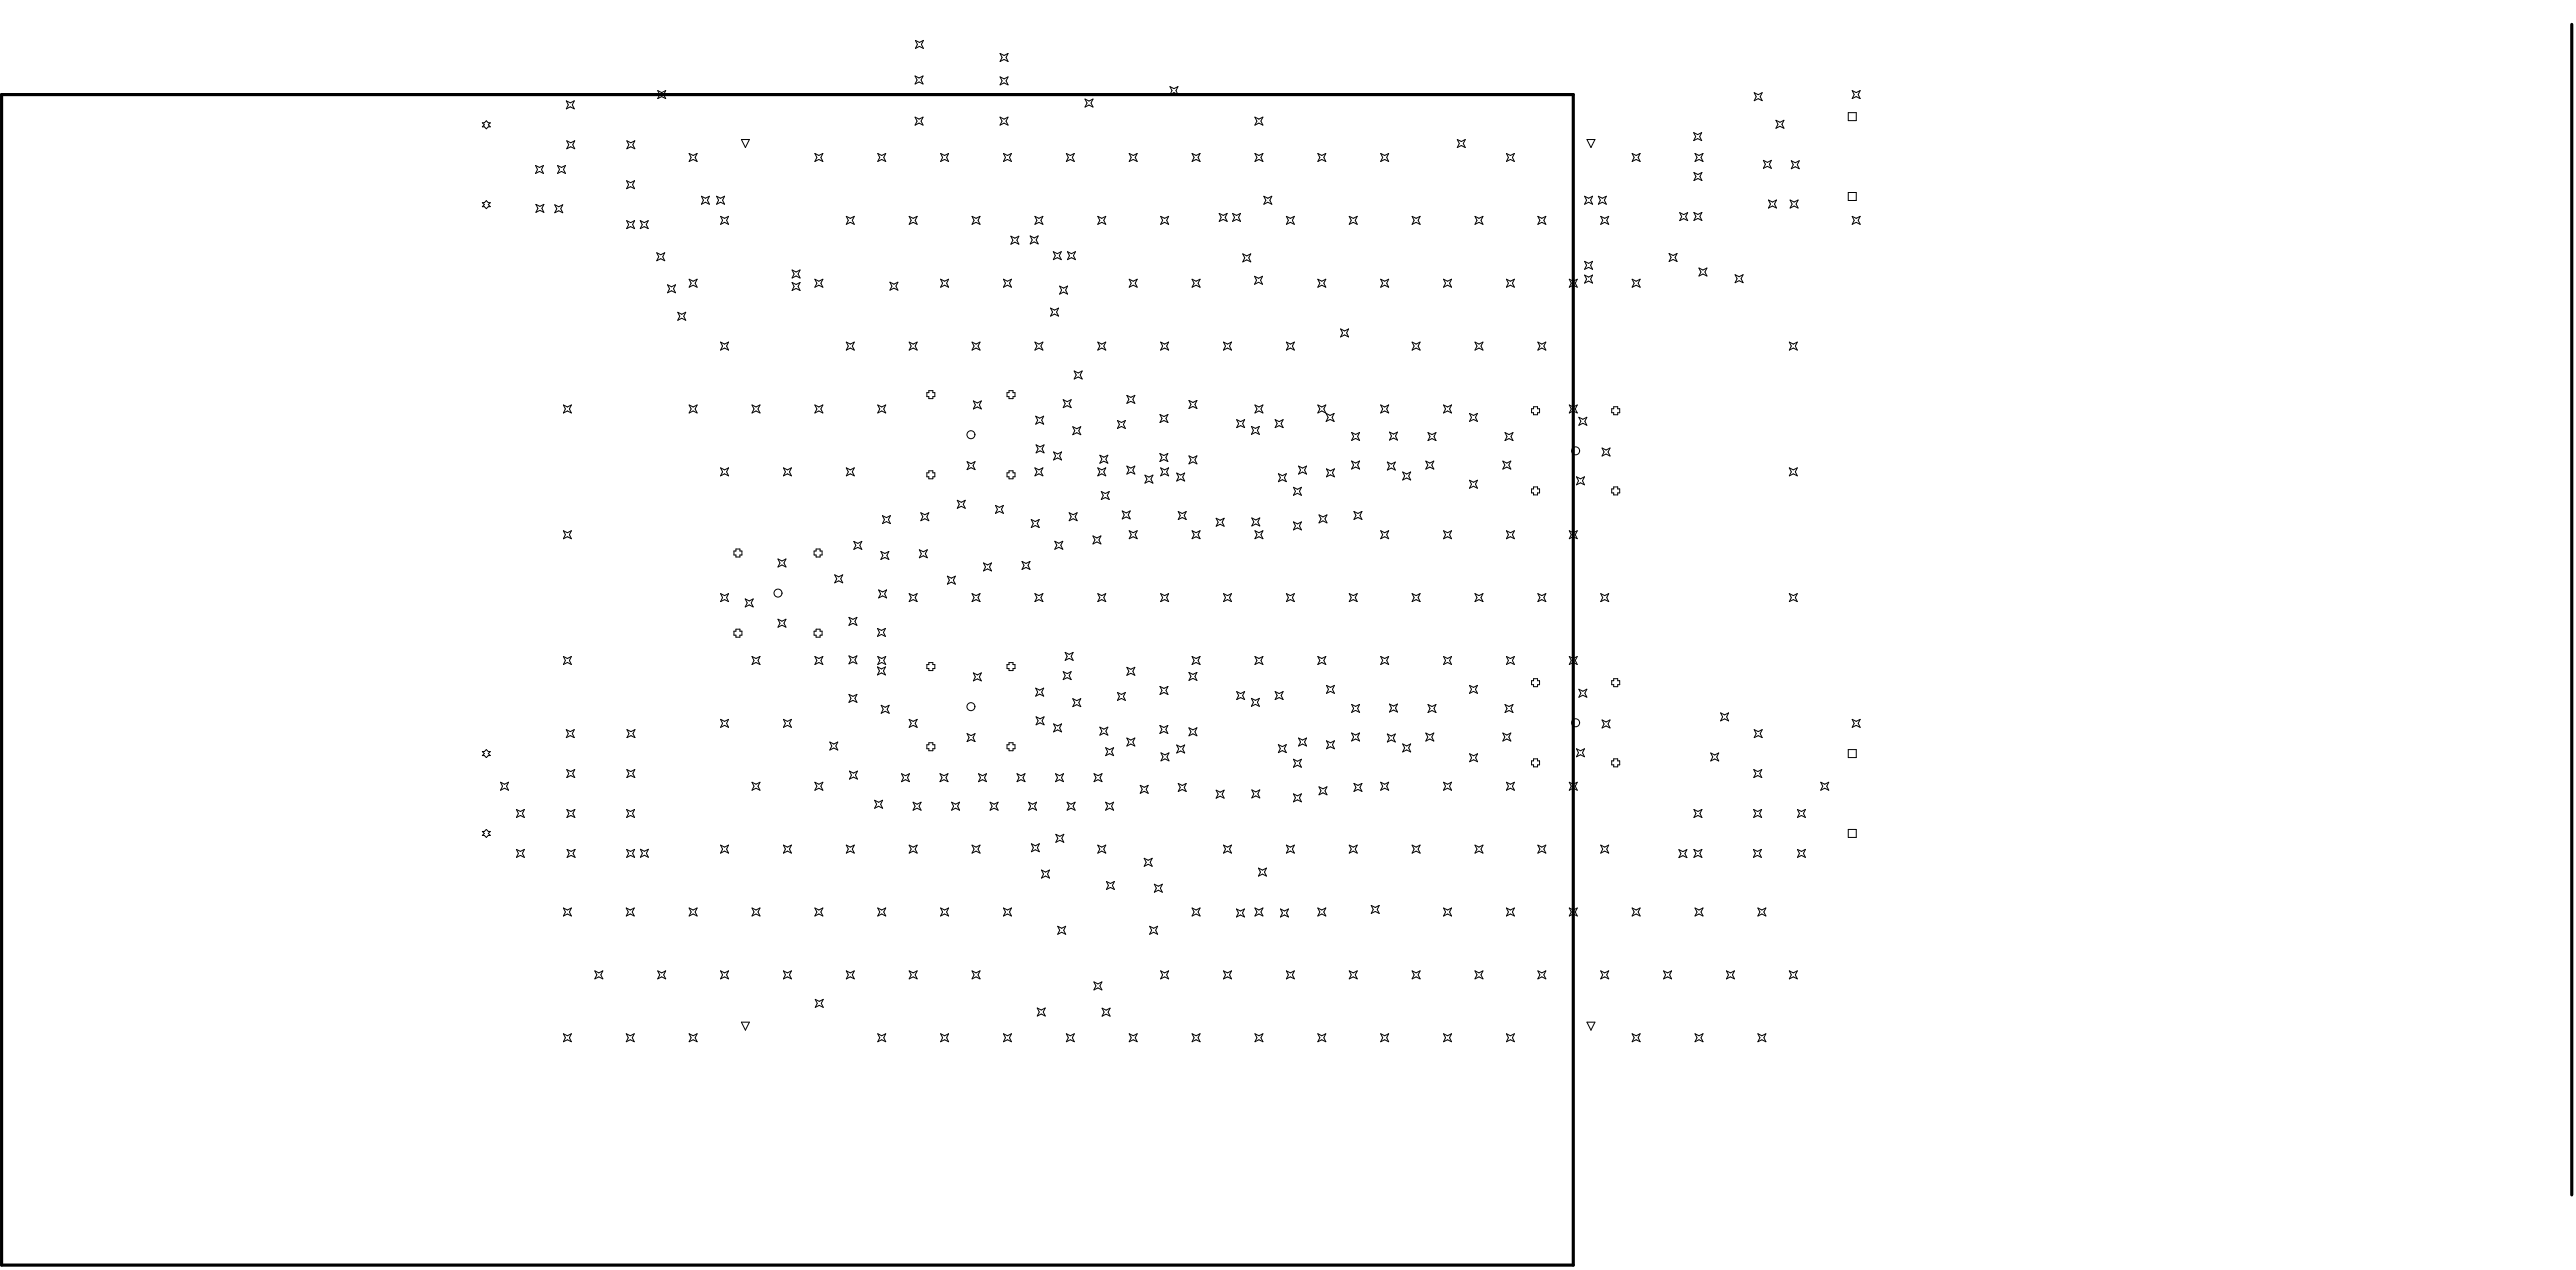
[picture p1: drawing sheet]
<svg xmlns="http://www.w3.org/2000/svg" width="545mm" height="269mm" viewBox="0 0 545 269" stroke-linecap="round" stroke-linejoin="round" font-family="sans-serif">
<g fill="none" stroke="#000" stroke-width=".21">
<path d="M139.3 19.2l.8 .4 .8-.4-.4 .8 .4 .9-.8-.5-.8 .5 .4-.9zM193.7 16.1l.9 .4 .8-.4-.4 .8 .4 .9-.8-.4-.9 .4 .5-.9zM193.8 8.6l.9 .4 .8-.4-.4 .8 .4 .8-.8-.4-.9 .4 .4-.8zM211.7 16.3l.9 .4 .8-.4-.4 .8 .4 .9-.8-.5-.9 .5 .5-.9zM211.7 11.3l.9 .4 .8-.4-.4 .9 .4 .8-.8-.4-.9 .4 .5-.8zM247.7 18.3l.9 .5 .8-.5-.4 .9 .4 .8-.8-.4-.9 .4 .4-.8zM371.4 19.6l.9 .4 .8-.4-.4 .9 .4 .8-.8-.4-.9 .4 .4-.8zM392.1 19.2l.9 .4 .8-.4-.4 .8 .4 .9-.8-.5-.9 .5 .5-.9zM102.1 26h.4l.5-.4 .4 .4h.4l-.4 .4 .4 .4h-.4l-.4 .5-.5-.5h-.4l.4-.4zM113.4 35l.8 .4 .9-.4-.5 .9 .5 .8-.9-.4-.8 .4 .4-.8zM118 35l.9 .4 .8-.4-.4 .9 .4 .8-.8-.4-.9 .4 .5-.8zM119.9 21.3l.8 .5 .9-.5-.4 .9 .4 .8-.9-.4-.8 .4 .4-.8z"/>
<path d="M120 29.8l.8 .4 .9-.4-.4 .8 .4 .9-.9-.4-.8 .4 .4-.9zM132.7 38.3l.8 .4 .9-.4-.5 .8 .5 .8-.9-.4-.8 .4 .4-.8zM132.7 29.8l.9 .4 .8-.4-.4 .8 .4 .9-.8-.4-.9 .4 .4-.9zM145.9 32.5l.9 .4 .8-.4-.4 .8 .4 .9-.8-.4-.9 .4 .4-.9zM157 29.5h1.7l-.9 1.7zM172.5 32.5l.9 .4 .8-.4-.4 .8 .4 .9-.8-.4-.9 .4 .4-.9zM185.8 32.5l.9 .4 .8-.4-.4 .8 .4 .9-.8-.4-.9 .4 .5-.9zM193.7 24.8l.9 .4 .8-.4-.4 .8 .4 .9-.8-.4-.9 .4 .5-.9zM199.1 32.5l.9 .4 .8-.4-.4 .8 .4 .9-.8-.4-.9 .4 .5-.9zM211.7 24.8l.9 .4 .8-.4-.4 .8 .4 .9-.8-.4-.9 .4 .5-.9zM212.5 32.5l.8 .4 .8-.4-.4 .8 .4 .9-.8-.4-.8 .4 .4-.9zM225.8 32.5l.8 .4 .9-.4-.5 .8 .5 .9-.9-.4-.8 .4 .4-.9z"/>
<path d="M229.7 21l.9 .4 .8-.4-.4 .8 .4 .9-.8-.5-.9 .5 .4-.9zM239.1 32.5l.8 .4 .9-.4-.5 .8 .5 .9-.9-.4-.8 .4 .4-.9zM252.4 32.5l.8 .4 .9-.4-.4 .8 .4 .9-.9-.4-.8 .4 .4-.9zM265.7 24.8l.8 .4 .9-.4-.4 .8 .4 .9-.9-.4-.8 .4 .4-.9zM265.7 32.5l.8 .4 .9-.4-.4 .8 .4 .9-.9-.4-.8 .4 .4-.9zM279 32.5l.9 .4 .8-.4-.4 .8 .4 .9-.8-.4-.9 .4 .4-.9zM292.3 32.5l.9 .4 .8-.4-.4 .8 .4 .9-.8-.4-.9 .4 .4-.9zM308.5 29.5l.9 .5 .8-.5-.4 .9 .4 .8-.8-.4-.9 .4 .5-.8zM318.9 32.5l.9 .4 .8-.4-.4 .8 .4 .9-.8-.4-.9 .4 .5-.9zM336 29.5h1.7l-.9 1.7zM345.6 32.5l.8 .4 .9-.4-.5 .8 .5 .9-.9-.4-.8 .4 .4-.9zM358.6 28.1l.8 .4 .9-.4-.4 .8 .4 .9-.9-.5-.8 .5 .4-.9z"/>
<path d="M358.6 36.5l.9 .4 .8-.4-.4 .9 .4 .8-.8-.4-.9 .4 .5-.8zM358.9 32.5l.8 .4 .9-.4-.5 .8 .5 .9-.9-.4-.8 .4 .4-.9zM373.3 33.9l.9 .5 .8-.5-.4 .9 .4 .8-.8-.4-.9 .4 .5-.8zM376 25.5l.9 .4 .8-.4-.4 .8 .4 .8-.8-.4-.9 .4 .4-.8zM379.3 34l.8 .4 .8-.4-.4 .9 .4 .8-.8-.4-.8 .4 .4-.8zM391.3 23.8h1.7v1.7h-1.7zM102.1 42.9h.4l.5-.4 .4 .4h.4l-.4 .4 .4 .4h-.4l-.4 .5-.5-.5h-.4l.4-.4zM113.5 43.3l.8 .4 .9-.4-.5 .8 .5 .8-.9-.4-.8 .4 .4-.8zM117.5 43.3l.8 .5 .8-.5-.4 .9 .4 .8-.8-.4-.8 .4 .4-.8zM132.7 46.7l.8 .4 .9-.4-.5 .8 .5 .9-.9-.4-.8 .4 .4-.9zM135.6 46.7l.8 .4 .8-.4-.4 .8 .4 .9-.8-.4-.8 .4 .4-.9zM139 53.5l.9 .4 .8-.4-.4 .8 .4 .9-.8-.4-.9 .4 .5-.9z"/>
<path d="M145.9 59.1l.9 .4 .8-.4-.4 .8 .4 .9-.8-.4-.9 .4 .4-.9zM148.5 41.5l.9 .5 .8-.5-.4 .9 .4 .8-.8-.4-.9 .4 .4-.8zM151.7 41.5l.9 .5 .8-.5-.4 .9 .4 .8-.8-.4-.9 .4 .4-.8zM152.6 45.8l.8 .4 .9-.4-.5 .8 .5 .9-.9-.4-.8 .4 .4-.9zM167.7 59.8l.8 .4 .9-.4-.4 .8 .4 .9-.9-.4-.8 .4 .4-.9zM167.7 57.2l.8 .4 .9-.4-.4 .8 .4 .8-.9-.4-.8 .4 .4-.8zM172.5 59.1l.9 .4 .8-.4-.4 .8 .4 .9-.8-.4-.9 .4 .4-.9zM179.2 45.8l.8 .4 .9-.4-.5 .8 .5 .9-.9-.4-.8 .4 .4-.9zM188.4 59.7l.9 .5 .8-.5-.4 .9 .4 .8-.8-.4-.9 .4 .4-.8zM192.5 45.8l.8 .4 .9-.4-.4 .8 .4 .9-.9-.4-.8 .4 .4-.9zM199.1 59.1l.9 .4 .8-.4-.4 .8 .4 .9-.8-.4-.9 .4 .5-.9zM205.8 45.8l.8 .4 .9-.4-.4 .8 .4 .9-.9-.4-.8 .4 .4-.9z"/>
<path d="M212.5 59.1l.8 .4 .8-.4-.4 .8 .4 .9-.8-.4-.8 .4 .4-.9zM214 50l.9 .4 .8-.4-.4 .8 .4 .9-.8-.4-.9 .4 .4-.9zM218.1 49.9l.9 .5 .8-.5-.4 .9 .4 .8-.8-.4-.9 .4 .4-.8zM219.1 45.8l.9 .4 .8-.4-.4 .8 .4 .9-.8-.4-.9 .4 .4-.9zM223 53.3l.9 .4 .8-.4-.4 .8 .4 .9-.8-.5-.9 .5 .4-.9zM226 53.3l.9 .4 .8-.4-.4 .8 .4 .9-.8-.5-.9 .5 .4-.9zM232.4 45.8l.9 .4 .8-.4-.4 .8 .4 .9-.8-.4-.9 .4 .4-.9zM239.1 59.1l.8 .4 .9-.4-.5 .8 .5 .9-.9-.4-.8 .4 .4-.9zM245.7 45.8l.9 .4 .8-.4-.4 .8 .4 .9-.8-.4-.9 .4 .5-.9zM252.4 59.1l.8 .4 .9-.4-.4 .8 .4 .9-.9-.4-.8 .4 .4-.9zM258.1 45.2l.9 .4 .8-.4-.4 .8 .4 .9-.8-.5-.9 .5 .5-.9zM261 45.2l.8 .4 .8-.4-.4 .8 .4 .9-.8-.5-.8 .5 .4-.9z"/>
<path d="M263.1 53.7l.9 .5 .8-.5-.4 .9 .4 .8-.8-.4-.9 .4 .4-.8zM265.6 58.5l.9 .4 .8-.4-.4 .8 .4 .9-.8-.5-.9 .5 .4-.9zM267.6 41.5l.8 .5 .9-.5-.5 .9 .5 .8-.9-.4-.8 .4 .4-.8zM272.4 45.8l.8 .4 .8-.4-.4 .8 .4 .9-.8-.4-.8 .4 .4-.9zM279 59.1l.9 .4 .8-.4-.4 .8 .4 .9-.8-.4-.9 .4 .4-.9zM285.7 45.8l.8 .4 .9-.4-.5 .8 .5 .9-.9-.4-.8 .4 .4-.9zM292.3 59.1l.9 .4 .8-.4-.4 .8 .4 .9-.8-.4-.9 .4 .4-.9zM299 45.8l.8 .4 .9-.4-.5 .8 .5 .9-.9-.4-.8 .4 .4-.9zM305.6 59.1l.9 .4 .8-.4-.4 .8 .4 .9-.8-.4-.9 .4 .5-.9zM312.3 45.8l.8 .4 .9-.4-.4 .8 .4 .9-.9-.4-.8 .4 .4-.9zM318.9 59.1l.9 .4 .8-.4-.4 .8 .4 .9-.8-.4-.9 .4 .5-.9zM325.6 45.8l.8 .4 .9-.4-.4 .8 .4 .9-.9-.4-.8 .4 .4-.9z"/>
<path d="M332.3 59.1l.8 .4 .8-.4-.4 .8 .4 .9-.8-.4-.8 .4 .4-.9zM335.5 58.2l.8 .5 .9-.5-.4 .9 .4 .8-.9-.4-.8 .4 .4-.8zM335.5 55.3l.8 .4 .9-.4-.4 .9 .4 .8-.9-.4-.8 .4 .4-.8zM335.5 41.5l.8 .5 .9-.5-.4 .9 .4 .8-.9-.4-.8 .4 .4-.8zM338.4 41.5l.9 .5 .8-.5-.4 .9 .4 .8-.8-.4-.9 .4 .4-.8zM338.9 45.8l.9 .4 .8-.4-.4 .8 .4 .9-.8-.4-.9 .4 .4-.9zM345.6 59.1l.8 .4 .9-.4-.5 .8 .5 .9-.9-.4-.8 .4 .4-.9zM353.4 53.7l.8 .4 .9-.4-.5 .8 .5 .8-.9-.4-.8 .4 .4-.8zM355.6 45l.9 .4 .8-.4-.4 .9 .4 .8-.8-.4-.9 .4 .5-.8zM358.6 45l.9 .4 .8-.4-.4 .8 .4 .9-.8-.5-.9 .5 .5-.9zM359.7 56.7l.8 .5 .9-.5-.4 .9 .4 .8-.9-.4-.8 .4 .4-.8zM367.4 58.1l.8 .5 .8-.5-.4 .9 .4 .8-.8-.4-.8 .4 .4-.8z"/>
<path d="M374.4 42.3l.9 .5 .8-.5-.4 .9 .4 .8-.8-.4-.9 .4 .5-.8zM379 42.3l.8 .5 .9-.5-.4 .9 .4 .8-.9-.4-.8 .4 .4-.8zM391.3 40.7h1.7v1.7h-1.7zM392.1 45.8l.9 .4 .8-.4-.4 .8 .4 .9-.8-.4-.9 .4 .5-.9zM141.3 60.3l.9 .4 .8-.4-.4 .8 .4 .9-.8-.5-.9 .5 .5-.9zM143.5 66.1l.8 .4 .9-.4-.4 .8 .4 .9-.9-.4-.8 .4 .4-.9zM152.6 72.4l.8 .4 .9-.4-.5 .9 .5 .8-.9-.4-.8 .4 .4-.8zM179.2 72.4l.8 .4 .9-.4-.5 .9 .5 .8-.9-.4-.8 .4 .4-.8zM192.5 72.4l.8 .4 .9-.4-.4 .9 .4 .8-.9-.4-.8 .4 .4-.8zM205.8 72.4l.8 .4 .9-.4-.4 .9 .4 .8-.9-.4-.8 .4 .4-.8zM219.1 72.4l.9 .4 .8-.4-.4 .9 .4 .8-.8-.4-.9 .4 .4-.8zM222.4 65.2l.9 .4 .8-.4-.4 .9 .4 .8-.8-.4-.9 .4 .5-.8z"/>
<path d="M224.3 60.6l.9 .4 .8-.4-.4 .8 .4 .9-.8-.5-.9 .5 .5-.9zM227.4 78.5l.9 .4 .8-.4-.4 .9 .4 .8-.8-.4-.9 .4 .5-.8zM232.4 72.4l.9 .4 .8-.4-.4 .9 .4 .8-.8-.4-.9 .4 .4-.8zM245.7 72.4l.9 .4 .8-.4-.4 .9 .4 .8-.8-.4-.9 .4 .5-.8zM259 72.4l.9 .4 .8-.4-.4 .9 .4 .8-.8-.4-.9 .4 .5-.8zM272.4 72.4l.8 .4 .8-.4-.4 .9 .4 .8-.8-.4-.8 .4 .4-.8zM283.8 69.6l.9 .4 .8-.4-.4 .9 .4 .8-.8-.4-.9 .4 .5-.8zM299 72.4l.8 .4 .9-.4-.5 .9 .5 .8-.9-.4-.8 .4 .4-.8zM312.3 72.4l.8 .4 .9-.4-.4 .9 .4 .8-.9-.4-.8 .4 .4-.8zM325.6 72.4l.8 .4 .9-.4-.4 .9 .4 .8-.9-.4-.8 .4 .4-.8zM378.8 72.4l.9 .4 .8-.4-.4 .9 .4 .8-.8-.4-.9 .4 .5-.8zM119.3 85.7l.8 .4 .9-.4-.4 .9 .4 .8-.9-.4-.8 .4 .4-.8z"/>
<path d="M145.9 85.7l.9 .4 .8-.4-.4 .9 .4 .8-.8-.4-.9 .4 .4-.8zM152.6 99l.8 .5 .9-.5-.5 .9 .5 .8-.9-.4-.8 .4 .4-.8zM159.2 85.7l.9 .4 .8-.4-.4 .9 .4 .8-.8-.4-.9 .4 .4-.8zM165.9 99l.8 .5 .9-.5-.5 .9 .5 .8-.9-.4-.8 .4 .4-.8zM172.5 85.7l.9 .4 .8-.4-.4 .9 .4 .8-.8-.4-.9 .4 .4-.8zM179.2 99l.8 .5 .9-.5-.5 .9 .5 .8-.9-.4-.8 .4 .4-.8zM185.8 85.7l.9 .4 .8-.4-.4 .9 .4 .8-.8-.4-.9 .4 .5-.8zM196.2 83.1h.5v-.4h.8v.4h.4v.9h-.4v.4h-.8v-.4h-.5zM204.8 97.7l.8 .4 .8-.4-.4 .9 .4 .8-.8-.4-.8 .4 .4-.8zM206.1 84.9l.8 .4 .9-.4-.5 .8 .5 .9-.9-.5-.8 .5 .4-.9zM213.2 83.1h.4v-.4h.9v.4h.4v.9h-.4v.4h-.9v-.4h-.4zM219.1 99l.9 .5 .8-.5-.4 .9 .4 .8-.8-.4-.9 .4 .4-.8z"/>
<path d="M219.3 88.1l.8 .4 .9-.4-.5 .8 .5 .9-.9-.4-.8 .4 .4-.9zM219.4 94.2l.8 .4 .9-.4-.5 .8 .5 .9-.9-.5-.8 .5 .4-.9zM223.1 95.7l.8 .4 .9-.4-.5 .8 .5 .9-.9-.5-.8 .5 .4-.9zM225.1 84.6l.8 .4 .9-.4-.4 .8 .4 .9-.9-.4-.8 .4 .4-.9zM227.1 90.3l.9 .4 .8-.4-.4 .9 .4 .8-.8-.4-.9 .4 .5-.8zM232.4 99l.9 .5 .8-.5-.4 .9 .4 .8-.8-.4-.9 .4 .4-.8zM232.9 96.4l.8 .4 .9-.4-.5 .8 .5 .8-.9-.4-.8 .4 .4-.8zM236.6 89l.8 .4 .9-.4-.4 .8 .4 .9-.9-.4-.8 .4 .4-.9zM238.6 98.7l.8 .4 .9-.4-.5 .8 .5 .8-.9-.4-.8 .4 .4-.8zM238.6 83.7l.8 .4 .9-.4-.5 .8 .5 .9-.9-.4-.8 .4 .4-.9zM245.6 96l.8 .4 .9-.4-.5 .8 .5 .9-.9-.4-.8 .4 .4-.9zM245.6 87.7l.8 .5 .9-.5-.4 .9 .4 .8-.9-.4-.8 .4 .4-.8z"/>
<path d="M245.7 99l.9 .5 .8-.5-.4 .9 .4 .8-.8-.4-.9 .4 .5-.8zM251.7 96.5l.9 .4 .8-.4-.4 .8 .4 .9-.8-.4-.9 .4 .4-.9zM251.7 84.8l.9 .4 .8-.4-.4 .8 .4 .9-.8-.5-.9 .5 .4-.9zM261.8 88.8l.9 .4 .8-.4-.4 .9 .4 .8-.8-.4-.9 .4 .4-.8zM265 90.3l.8 .4 .8-.4-.4 .8 .4 .8-.8-.4-.8 .4 .4-.8zM265.7 85.7l.8 .4 .9-.4-.4 .9 .4 .8-.9-.4-.8 .4 .4-.8zM270 88.8l.8 .4 .9-.4-.5 .9 .5 .8-.9-.4-.8 .4 .4-.8zM274.9 98.7l.9 .4 .8-.4-.4 .8 .4 .8-.8-.4-.9 .4 .5-.8zM279 85.7l.9 .4 .8-.4-.4 .9 .4 .8-.8-.4-.9 .4 .4-.8zM280.8 87.5l.8 .4 .9-.4-.5 .9 .5 .8-.9-.4-.8 .4 .4-.8zM280.8 99.2l.9 .5 .8-.5-.4 .9 .4 .8-.8-.4-.9 .4 .5-.8zM286.2 91.5l.8 .5 .9-.5-.5 .9 .5 .8-.9-.4-.8 .4 .4-.8z"/>
<path d="M286.2 97.6l.8 .4 .9-.4-.5 .8 .5 .9-.9-.4-.8 .4 .4-.9zM292.3 85.7l.9 .4 .8-.4-.4 .9 .4 .8-.8-.4-.9 .4 .4-.8zM293.7 97.8l.9 .4 .8-.4-.4 .8 .4 .9-.8-.4-.9 .4 .5-.9zM294.2 91.5l.8 .4 .9-.4-.4 .8 .4 .9-.9-.5-.8 .5 .4-.9zM297 99.9l.8 .4 .9-.4-.5 .9 .5 .8-.9-.4-.8 .4 .4-.8zM301.9 97.6l.8 .4 .9-.4-.5 .8 .5 .9-.9-.4-.8 .4 .4-.9zM302.3 91.6l.9 .4 .8-.4-.4 .8 .4 .9-.8-.5-.9 .5 .5-.9zM305.6 85.7l.9 .4 .8-.4-.4 .9 .4 .8-.8-.4-.9 .4 .5-.8zM311.1 87.5l.9 .4 .8-.4-.4 .9 .4 .8-.8-.4-.9 .4 .4-.8zM318.2 97.6l.8 .4 .9-.4-.4 .8 .4 .9-.9-.4-.8 .4 .4-.9zM318.6 91.6l.9 .4 .8-.4-.4 .8 .4 .9-.8-.5-.9 .5 .5-.9zM324.3 86.5h.4v-.4h.8v.4h.5v.9h-.5v.4h-.8v-.4h-.4z"/>
<path d="M332.3 85.7l.8 .4 .8-.4-.4 .9 .4 .8-.8-.4-.8 .4 .4-.8zM334.3 88.3l.8 .4 .9-.4-.5 .9 .5 .8-.9-.4-.8 .4 .4-.8zM339.2 94.8l.8 .5 .9-.5-.4 .9 .4 .8-.9-.4-.8 .4 .4-.8zM341.2 86.5h.5v-.4h.8v.4h.4v.9h-.4v.4h-.8v-.4h-.5zM378.8 99l.9 .5 .8-.5-.4 .9 .4 .8-.8-.4-.9 .4 .5-.8zM119.3 112.3l.8 .5 .9-.5-.4 .9 .4 .8-.9-.4-.8 .4 .4-.8zM155.4 116.6h.4v-.4h.9v.4h.4v.9h-.4v.4h-.9v-.4h-.4zM164.7 118.3l.9 .4 .8-.4-.4 .9 .4 .8-.8-.4-.9 .4 .4-.8zM172.4 116.6h.4v-.4h.8v.4h.5v.9h-.5v.4h-.8v-.4h-.4zM180.8 114.6l.8 .4 .9-.4-.5 .8 .5 .9-.9-.4-.8 .4 .4-.9zM186.5 116.7l.8 .5 .9-.5-.4 .9 .4 .8-.9-.4-.8 .4 .4-.8zM186.8 109.1l.9 .5 .8-.5-.4 .9 .4 .8-.8-.4-.9 .4 .5-.8z"/>
<path d="M194.6 116.4l.9 .4 .8-.4-.4 .8 .4 .9-.8-.5-.9 .5 .5-.9zM195 108.5l.8 .5 .9-.5-.5 .9 .5 .8-.9-.4-.8 .4 .4-.8zM196.2 100.1h.5v-.4h.8v.4h.4v.8h-.4v.4h-.8v-.4h-.5zM202.7 105.9l.8 .4 .9-.4-.5 .8 .5 .9-.9-.4-.8 .4 .4-.9zM208.2 119.2l.9 .4 .8-.4-.4 .8 .4 .8-.8-.4-.9 .4 .5-.8zM210.8 107l.8 .4 .8-.4-.4 .8 .4 .9-.8-.5-.8 .5 .4-.9zM213.2 100.1h.4v-.4h.9v.4h.4v.8h-.4v.4h-.9v-.4h-.4zM216.4 118.8l.8 .5 .9-.5-.5 .9 .5 .8-.9-.4-.8 .4 .4-.8zM218.3 110l.9 .4 .8-.4-.4 .8 .4 .9-.8-.5-.9 .5 .5-.9zM223.3 114.6l.9 .4 .8-.4-.4 .8 .4 .9-.8-.5-.9 .5 .4-.9zM226.4 108.5l.8 .5 .9-.5-.5 .9 .5 .8-.9-.4-.8 .4 .4-.8zM231.4 113.4l.8 .5 .9-.5-.4 .9 .4 .8-.9-.4-.8 .4 .4-.8z"/>
<path d="M233.2 104l.8 .5 .9-.5-.5 .9 .5 .8-.9-.4-.8 .4 .4-.8zM237.6 108.1l.8 .5 .9-.5-.4 .9 .4 .8-.9-.4-.8 .4 .4-.8zM239.1 112.3l.8 .5 .9-.5-.5 .9 .5 .8-.9-.4-.8 .4 .4-.8zM242.4 100.6l.9 .4 .8-.4-.4 .8 .4 .9-.8-.5-.9 .5 .4-.9zM249.1 100.1l.9 .5 .8-.5-.4 .9 .4 .8-.8-.4-.9 .4 .5-.8zM249.5 108.3l.8 .4 .9-.4-.5 .8 .5 .9-.9-.5-.8 .5 .4-.9zM252.4 112.3l.8 .5 .9-.5-.4 .9 .4 .8-.9-.4-.8 .4 .4-.8zM257.5 109.7l.8 .4 .9-.4-.4 .8 .4 .9-.9-.4-.8 .4 .4-.9zM265 109.6l.9 .5 .8-.5-.4 .9 .4 .8-.8-.4-.9 .4 .5-.8zM265.7 112.3l.8 .5 .9-.5-.4 .9 .4 .8-.9-.4-.8 .4 .4-.8zM270.7 100.3l.8 .4 .9-.4-.5 .8 .5 .9-.9-.5-.8 .5 .4-.9zM273.9 103.1l.8 .5 .8-.5-.4 .9 .4 .8-.8-.4-.8 .4 .4-.8z"/>
<path d="M273.9 110.5l.8 .4 .8-.4-.4 .8 .4 .9-.8-.5-.8 .5 .4-.9zM279.3 109l.8 .4 .8-.4-.4 .8 .4 .9-.8-.4-.8 .4 .4-.9zM286.7 108.3l.8 .4 .9-.4-.5 .8 .5 .9-.9-.5-.8 .5 .4-.9zM292.3 112.3l.9 .5 .8-.5-.4 .9 .4 .8-.8-.4-.9 .4 .4-.8zM305.6 112.3l.9 .5 .8-.5-.4 .9 .4 .8-.8-.4-.9 .4 .5-.8zM311.1 101.7l.9 .4 .8-.4-.4 .8 .4 .8-.8-.4-.9 .4 .4-.8zM318.9 112.3l.9 .5 .8-.5-.4 .9 .4 .8-.8-.4-.9 .4 .5-.8zM324.3 103.5h.4v-.4h.8v.4h.5v.8h-.5v.5h-.8v-.5h-.4zM332.3 112.3l.8 .5 .8-.5-.4 .9 .4 .8-.8-.4-.8 .4 .4-.8zM333.8 100.9l.8 .4 .9-.4-.5 .9 .5 .8-.9-.4-.8 .4 .4-.8zM341.2 103.5h.5v-.4h.8v.4h.4v.8h-.4v.5h-.8v-.5h-.5zM119.3 139l.8 .4 .9-.4-.4 .8 .4 .8-.9-.4-.8 .4 .4-.8z"/>
<path d="M152.6 125.6l.8 .5 .9-.5-.5 .9 .5 .8-.9-.4-.8 .4 .4-.8zM155.4 133.6h.4v-.4h.9v.4h.4v.8h-.4v.5h-.9v-.5h-.4zM157.8 126.8l.8 .4 .9-.4-.5 .8 .5 .9-.9-.5-.8 .5 .4-.9zM159.2 139l.9 .4 .8-.4-.4 .8 .4 .8-.8-.4-.9 .4 .4-.8zM164.7 131.1l.9 .4 .8-.4-.4 .8 .4 .9-.8-.5-.9 .5 .4-.9zM172.4 133.6h.4v-.4h.8v.4h.5v.8h-.5v.5h-.8v-.5h-.4zM172.5 139l.9 .4 .8-.4-.4 .8 .4 .8-.8-.4-.9 .4 .4-.8zM176.7 121.7l.9 .4 .8-.4-.4 .8 .4 .9-.8-.5-.9 .5 .5-.9zM179.7 138.8l.9 .4 .8-.4-.4 .9 .4 .8-.8-.4-.9 .4 .5-.8zM179.7 130.7l.9 .4 .8-.4-.4 .8 .4 .9-.8-.5-.9 .5 .5-.9zM185.8 133l.8 .4 .9-.4-.5 .9 .5 .8-.9-.4-.8 .4 .4-.8zM185.8 139l.9 .4 .8-.4-.4 .8 .4 .8-.8-.4-.9 .4 .5-.8z"/>
<path d="M186 124.9l.9 .4 .8-.4-.4 .8 .4 .9-.8-.5-.9 .5 .4-.9zM192.5 125.6l.8 .5 .9-.5-.4 .9 .4 .8-.9-.4-.8 .4 .4-.8zM200.6 122l.8 .4 .9-.4-.5 .8 .5 .8-.9-.4-.8 .4 .4-.8zM205.8 125.6l.8 .5 .9-.5-.4 .9 .4 .8-.9-.4-.8 .4 .4-.8zM219.1 125.6l.9 .5 .8-.5-.4 .9 .4 .8-.8-.4-.9 .4 .4-.8zM225.5 138.1l.9 .4 .8-.4-.4 .8 .4 .9-.8-.4-.9 .4 .4-.9zM232.4 125.6l.9 .5 .8-.5-.4 .9 .4 .8-.8-.4-.9 .4 .4-.8zM245.7 125.6l.9 .5 .8-.5-.4 .9 .4 .8-.8-.4-.9 .4 .5-.8zM252.4 139l.8 .4 .9-.4-.4 .8 .4 .8-.9-.4-.8 .4 .4-.8zM259 125.6l.9 .5 .8-.5-.4 .9 .4 .8-.8-.4-.9 .4 .5-.8zM265.7 139l.8 .4 .9-.4-.4 .8 .4 .8-.9-.4-.8 .4 .4-.8zM272.4 125.6l.8 .5 .8-.5-.4 .9 .4 .8-.8-.4-.8 .4 .4-.8z"/>
<path d="M279 139l.9 .4 .8-.4-.4 .8 .4 .8-.8-.4-.9 .4 .4-.8zM285.7 125.6l.8 .5 .9-.5-.5 .9 .5 .8-.9-.4-.8 .4 .4-.8zM292.3 139l.9 .4 .8-.4-.4 .8 .4 .8-.8-.4-.9 .4 .4-.8zM299 125.6l.8 .5 .9-.5-.5 .9 .5 .8-.9-.4-.8 .4 .4-.8zM305.6 139l.9 .4 .8-.4-.4 .8 .4 .8-.8-.4-.9 .4 .5-.8zM312.3 125.6l.8 .5 .9-.5-.4 .9 .4 .8-.9-.4-.8 .4 .4-.8zM318.9 139l.9 .4 .8-.4-.4 .8 .4 .8-.8-.4-.9 .4 .5-.8zM325.6 125.6l.8 .5 .9-.5-.4 .9 .4 .8-.9-.4-.8 .4 .4-.8zM332.3 139l.8 .4 .8-.4-.4 .8 .4 .8-.8-.4-.8 .4 .4-.8zM338.9 125.6l.9 .5 .8-.5-.4 .9 .4 .8-.8-.4-.9 .4 .4-.8zM378.8 125.6l.9 .5 .8-.5-.4 .9 .4 .8-.8-.4-.9 .4 .5-.8zM102.1 159.1h.4l.5-.4 .4 .4h.4l-.4 .4 .4 .4h-.4l-.4 .5-.5-.5h-.4l.4-.4z"/>
<path d="M119.9 154.4l.8 .5 .9-.5-.4 .9 .4 .8-.9-.4-.8 .4 .4-.8zM132.7 154.4l.9 .5 .8-.5-.4 .9 .4 .8-.8-.4-.9 .4 .5-.8zM152.6 152.3l.8 .4 .9-.4-.5 .8 .5 .9-.9-.5-.8 .5 .4-.9zM165.9 152.3l.8 .4 .9-.4-.5 .8 .5 .9-.9-.5-.8 .5 .4-.9zM175.7 157.1l.8 .4 .9-.4-.4 .8 .4 .9-.9-.5-.8 .5 .4-.9zM179.7 147l.9 .4 .8-.4-.4 .8 .4 .9-.8-.5-.9 .5 .5-.9zM185.8 141.2l.8 .4 .9-.4-.5 .8 .5 .9-.9-.5-.8 .5 .4-.9zM186.6 149.3l.8 .4 .9-.4-.5 .8 .5 .9-.9-.4-.8 .4 .4-.9zM192.5 152.3l.8 .4 .9-.4-.4 .8 .4 .9-.9-.5-.8 .5 .4-.9zM196.2 140.7h.5v-.5h.8v.5h.4v.8h-.4v.4h-.8v-.4h-.5zM196.2 157.6h.5v-.4h.8v.4h.4v.9h-.4v.4h-.8v-.4h-.5zM204.8 155.3l.8 .4 .8-.4-.4 .8 .4 .9-.8-.5-.8 .5 .4-.9z"/>
<path d="M206.1 142.4l.8 .5 .9-.5-.5 .9 .5 .8-.9-.4-.8 .4 .4-.8zM213.2 140.7h.4v-.5h.9v.5h.4v.8h-.4v.4h-.9v-.4h-.4zM213.2 157.6h.4v-.4h.9v.4h.4v.9h-.4v.4h-.9v-.4h-.4zM219.3 145.7l.8 .4 .9-.4-.5 .8 .5 .8-.9-.4-.8 .4 .4-.8zM219.4 151.7l.8 .5 .9-.5-.5 .9 .5 .8-.9-.4-.8 .4 .4-.8zM223.1 153.2l.8 .4 .9-.4-.5 .9 .5 .8-.9-.4-.8 .4 .4-.8zM225.1 142.2l.8 .4 .9-.4-.4 .8 .4 .9-.9-.5-.8 .5 .4-.9zM227.1 147.9l.9 .4 .8-.4-.4 .8 .4 .9-.8-.4-.9 .4 .5-.9zM232.9 153.9l.8 .4 .9-.4-.5 .9 .5 .8-.9-.4-.8 .4 .4-.8zM234.1 158.3l.8 .4 .9-.4-.4 .8 .4 .8-.9-.4-.8 .4 .4-.8zM236.6 146.6l.8 .4 .9-.4-.4 .8 .4 .9-.9-.5-.8 .5 .4-.9zM238.6 141.2l.8 .5 .9-.5-.5 .9 .5 .8-.9-.4-.8 .4 .4-.8z"/>
<path d="M238.6 156.2l.8 .4 .9-.4-.5 .9 .5 .8-.9-.4-.8 .4 .4-.8zM245.6 153.6l.8 .4 .9-.4-.5 .8 .5 .8-.9-.4-.8 .4 .4-.8zM245.6 145.3l.8 .4 .9-.4-.4 .8 .4 .9-.9-.4-.8 .4 .4-.9zM245.8 159.4l.8 .4 .9-.4-.4 .8 .4 .8-.9-.4-.8 .4 .4-.8zM249.1 157.7l.9 .4 .8-.4-.4 .8 .4 .9-.8-.4-.9 .4 .5-.9zM251.7 154.1l.9 .4 .8-.4-.4 .8 .4 .8-.8-.4-.9 .4 .4-.8zM251.7 142.3l.9 .5 .8-.5-.4 .9 .4 .8-.8-.4-.9 .4 .4-.8zM261.8 146.4l.9 .4 .8-.4-.4 .8 .4 .9-.8-.4-.9 .4 .4-.9zM265 147.8l.8 .4 .8-.4-.4 .9 .4 .8-.8-.4-.8 .4 .4-.8zM270 146.4l.8 .4 .9-.4-.5 .8 .5 .9-.9-.4-.8 .4 .4-.9zM270.7 157.6l.8 .4 .8-.4-.4 .9 .4 .8-.8-.4-.8 .4 .4-.8zM274.9 156.2l.9 .4 .8-.4-.4 .9 .4 .8-.8-.4-.9 .4 .5-.8z"/>
<path d="M280.8 156.8l.9 .4 .8-.4-.4 .8 .4 .9-.8-.4-.9 .4 .5-.9zM280.8 145.1l.9 .4 .8-.4-.4 .8 .4 .9-.8-.5-.9 .5 .5-.9zM286.2 149.1l.8 .4 .9-.4-.5 .8 .5 .9-.9-.4-.8 .4 .4-.9zM286.2 155.2l.8 .4 .9-.4-.5 .8 .5 .8-.9-.4-.8 .4 .4-.8zM293.7 155.4l.9 .4 .8-.4-.4 .8 .4 .9-.8-.5-.9 .5 .5-.9zM294.2 149l.8 .4 .9-.4-.4 .9 .4 .8-.9-.4-.8 .4 .4-.8zM297 157.5l.8 .4 .9-.4-.5 .8 .5 .9-.9-.5-.8 .5 .4-.9zM301.9 155.2l.8 .4 .9-.4-.5 .8 .5 .9-.9-.5-.8 .5 .4-.9zM302.3 149.1l.9 .4 .8-.4-.4 .9 .4 .8-.8-.4-.9 .4 .5-.8zM311.1 145.1l.9 .4 .8-.4-.4 .8 .4 .9-.8-.5-.9 .5 .4-.9zM311.1 159.5l.9 .5 .8-.5-.4 .9 .4 .8-.8-.4-.9 .4 .5-.8zM318.2 155.2l.8 .4 .9-.4-.4 .8 .4 .9-.9-.5-.8 .5 .4-.9z"/>
<path d="M318.6 149.1l.9 .4 .8-.4-.4 .9 .4 .8-.8-.4-.9 .4 .5-.8zM324.3 144.1h.4v-.4h.8v.4h.5v.8h-.5v.4h-.8v-.4h-.4zM333.8 158.5l.8 .4 .9-.4-.5 .8 .5 .9-.9-.4-.8 .4 .4-.9zM334.3 145.9l.8 .4 .9-.4-.5 .8 .5 .9-.9-.4-.8 .4 .4-.9zM339.2 152.4l.8 .4 .9-.4-.4 .8 .4 .9-.9-.4-.8 .4 .4-.9zM341.2 144.1h.5v-.4h.8v.4h.4v.8h-.4v.4h-.8v-.4h-.5zM362.2 159.4l.8 .4 .9-.4-.4 .8 .4 .9-.9-.5-.8 .5 .4-.9zM364.3 150.9l.8 .4 .9-.4-.4 .8 .4 .9-.9-.4-.8 .4 .4-.9zM371.4 154.4l.9 .5 .8-.5-.4 .9 .4 .8-.8-.4-.9 .4 .4-.8zM391.3 158.7h1.7v1.7h-1.7zM392.1 152.3l.9 .4 .8-.4-.4 .8 .4 .9-.8-.5-.9 .5 .5-.9zM102.1 176h.4l.5-.4 .4 .4h.4l-.4 .4 .4 .4h-.4l-.4 .5-.5-.5h-.4l.4-.4z"/>
<path d="M106 165.6l.8 .4 .9-.4-.5 .8 .5 .9-.9-.5-.8 .5 .4-.9zM109.3 171.3l.9 .5 .8-.5-.4 .9 .4 .8-.8-.4-.9 .4 .5-.8zM109.3 179.8l.9 .4 .8-.4-.4 .8 .4 .9-.8-.4-.9 .4 .5-.9zM120 162.9l.8 .4 .9-.4-.4 .8 .4 .9-.9-.4-.8 .4 .4-.9zM120 171.3l.9 .5 .8-.5-.4 .9 .4 .8-.8-.4-.9 .4 .4-.8zM120.1 179.8l.8 .4 .9-.4-.5 .8 .5 .9-.9-.4-.8 .4 .4-.9zM132.7 171.3l.8 .5 .9-.5-.5 .9 .5 .8-.9-.4-.8 .4 .4-.8zM132.7 179.8l.8 .4 .9-.4-.5 .8 .5 .9-.9-.4-.8 .4 .4-.9zM132.7 162.9l.9 .4 .8-.4-.4 .8 .4 .9-.8-.4-.9 .4 .4-.9zM135.6 179.8l.8 .4 .9-.4-.4 .8 .4 .9-.9-.5-.8 .5 .4-.9zM152.6 178.9l.8 .4 .9-.4-.5 .8 .5 .9-.9-.4-.8 .4 .4-.9zM159.2 165.6l.9 .4 .8-.4-.4 .8 .4 .9-.8-.5-.9 .5 .4-.9z"/>
<path d="M165.9 178.9l.8 .4 .9-.4-.5 .8 .5 .9-.9-.4-.8 .4 .4-.9zM172.5 165.6l.9 .4 .8-.4-.4 .8 .4 .9-.8-.5-.9 .5 .4-.9zM179.2 178.9l.8 .4 .9-.4-.5 .8 .5 .9-.9-.4-.8 .4 .4-.9zM179.9 163.2l.8 .4 .8-.4-.4 .9 .4 .8-.8-.4-.8 .4 .4-.8zM185.2 169.4l.8 .4 .9-.4-.5 .8 .5 .9-.9-.4-.8 .4 .4-.9zM190.9 163.8l.8 .4 .9-.4-.5 .8 .5 .9-.9-.5-.8 .5 .4-.9zM192.5 178.9l.8 .4 .9-.4-.4 .8 .4 .9-.9-.4-.8 .4 .4-.9zM193.3 169.8l.9 .4 .8-.4-.4 .8 .4 .9-.8-.4-.9 .4 .4-.9zM199 163.8l.9 .4 .8-.4-.4 .8 .4 .9-.8-.5-.9 .5 .4-.9zM201.5 169.8l.8 .4 .9-.4-.5 .8 .5 .9-.9-.4-.8 .4 .4-.9zM205.8 178.9l.8 .4 .9-.4-.4 .8 .4 .9-.9-.4-.8 .4 .4-.9zM207.2 163.8l.8 .4 .9-.4-.5 .8 .5 .9-.9-.5-.8 .5 .4-.9z"/>
<path d="M209.6 169.8l.9 .4 .8-.4-.4 .8 .4 .9-.8-.4-.9 .4 .4-.9zM215.3 163.8l.9 .4 .8-.4-.4 .8 .4 .9-.8-.5-.9 .5 .4-.9zM217.8 169.8l.8 .4 .9-.4-.5 .8 .5 .9-.9-.4-.8 .4 .4-.9zM218.4 178.6l.8 .4 .9-.4-.5 .8 .5 .9-.9-.4-.8 .4 .4-.9zM223.5 163.8l.8 .4 .9-.4-.5 .8 .5 .9-.9-.5-.8 .5 .4-.9zM223.5 176.6l.9 .4 .8-.4-.4 .8 .4 .9-.8-.4-.9 .4 .5-.9zM225.9 169.8l.9 .4 .8-.4-.4 .8 .4 .9-.8-.4-.9 .4 .5-.9zM231.6 163.8l.9 .4 .8-.4-.4 .8 .4 .9-.8-.5-.9 .5 .5-.9zM232.4 178.9l.9 .4 .8-.4-.4 .8 .4 .9-.8-.4-.9 .4 .4-.9zM234.1 169.8l.8 .4 .9-.4-.4 .8 .4 .9-.9-.4-.8 .4 .4-.9zM241.4 166.2l.9 .4 .8-.4-.4 .9 .4 .8-.8-.4-.9 .4 .4-.8zM249.5 165.8l.8 .5 .9-.5-.5 .9 .5 .8-.9-.4-.8 .4 .4-.8z"/>
<path d="M257.5 167.3l.8 .4 .9-.4-.4 .8 .4 .8-.9-.4-.8 .4 .4-.8zM259 178.9l.9 .4 .8-.4-.4 .8 .4 .9-.8-.4-.9 .4 .5-.9zM265 167.2l.9 .4 .8-.4-.4 .8 .4 .9-.8-.4-.9 .4 .5-.9zM272.4 178.9l.8 .4 .8-.4-.4 .8 .4 .9-.8-.4-.8 .4 .4-.9zM273.9 160.7l.8 .4 .8-.4-.4 .9 .4 .8-.8-.4-.8 .4 .4-.8zM273.9 168l.8 .5 .8-.5-.4 .9 .4 .8-.8-.4-.8 .4 .4-.8zM279.3 166.5l.8 .5 .8-.5-.4 .9 .4 .8-.8-.4-.8 .4 .4-.8zM285.7 178.9l.8 .4 .9-.4-.5 .8 .5 .9-.9-.4-.8 .4 .4-.9zM286.7 165.8l.8 .4 .9-.4-.5 .9 .5 .8-.9-.4-.8 .4 .4-.8zM292.3 165.6l.9 .4 .8-.4-.4 .8 .4 .9-.8-.5-.9 .5 .4-.9zM299 178.9l.8 .4 .9-.4-.5 .8 .5 .9-.9-.4-.8 .4 .4-.9zM305.6 165.6l.9 .4 .8-.4-.4 .8 .4 .9-.8-.5-.9 .5 .5-.9z"/>
<path d="M312.3 178.9l.8 .4 .9-.4-.4 .8 .4 .9-.9-.4-.8 .4 .4-.9zM318.9 165.6l.9 .4 .8-.4-.4 .8 .4 .9-.8-.5-.9 .5 .5-.9zM324.3 161.1h.4v-.5h.8v.5h.5v.8h-.5v.4h-.8v-.4h-.4zM325.6 178.9l.8 .4 .9-.4-.4 .8 .4 .9-.9-.4-.8 .4 .4-.9zM332.3 165.6l.8 .4 .8-.4-.4 .8 .4 .9-.8-.5-.8 .5 .4-.9zM338.9 178.9l.9 .4 .8-.4-.4 .8 .4 .9-.8-.4-.9 .4 .4-.9zM341.2 161.1h.5v-.5h.8v.5h.4v.8h-.4v.4h-.8v-.4h-.5zM355.5 179.8l.8 .5 .9-.5-.5 .9 .5 .8-.9-.4-.8 .4 .4-.8zM358.6 179.8l.9 .4 .8-.4-.4 .8 .4 .9-.8-.4-.9 .4 .5-.9zM358.6 171.3l.9 .5 .8-.5-.4 .9 .4 .8-.8-.4-.9 .4 .5-.8zM371.2 179.8l.9 .4 .8-.4-.4 .8 .4 .9-.8-.4-.9 .4 .5-.9zM371.3 171.3l.8 .5 .9-.5-.4 .9 .4 .8-.9-.4-.8 .4 .4-.8z"/>
<path d="M371.3 162.9l.9 .4 .8-.4-.4 .8 .4 .9-.8-.4-.9 .4 .4-.9zM380.6 179.8l.8 .4 .8-.4-.4 .8 .4 .9-.8-.4-.8 .4 .4-.9zM380.6 171.3l.8 .5 .8-.5-.4 .9 .4 .8-.8-.4-.8 .4 .4-.8zM385.5 165.6l.8 .4 .9-.4-.4 .8 .4 .9-.9-.5-.8 .5 .4-.9zM391.3 175.6h1.7v1.7h-1.7zM119.3 192.2l.8 .4 .9-.4-.4 .8 .4 .9-.9-.4-.8 .4 .4-.9zM132.6 192.2l.8 .4 .9-.4-.4 .8 .4 .9-.9-.4-.8 .4 .4-.9zM145.9 192.2l.9 .4 .8-.4-.4 .8 .4 .9-.8-.4-.9 .4 .4-.9zM159.2 192.2l.9 .4 .8-.4-.4 .8 .4 .9-.8-.4-.9 .4 .4-.9zM172.5 192.2l.9 .4 .8-.4-.4 .8 .4 .9-.8-.4-.9 .4 .4-.9zM185.8 192.2l.9 .4 .8-.4-.4 .8 .4 .9-.8-.4-.9 .4 .5-.9zM199.1 192.2l.9 .4 .8-.4-.4 .8 .4 .9-.8-.4-.9 .4 .5-.9z"/>
<path d="M212.5 192.2l.8 .4 .8-.4-.4 .8 .4 .9-.8-.4-.8 .4 .4-.9zM220.5 184.2l.9 .4 .8-.4-.4 .8 .4 .9-.8-.5-.9 .5 .4-.9zM223.9 196.1l.9 .4 .8-.4-.4 .8 .4 .9-.8-.5-.9 .5 .5-.9zM234.3 186.6l.8 .4 .8-.4-.4 .8 .4 .9-.8-.5-.8 .5 .4-.9zM242.3 181.7l.8 .4 .8-.4-.4 .8 .4 .9-.8-.5-.8 .5 .4-.9zM243.4 196.1l.9 .4 .8-.4-.4 .8 .4 .9-.8-.5-.9 .5 .4-.9zM244.4 187.2l.8 .4 .9-.4-.4 .8 .4 .9-.9-.5-.8 .5 .4-.9zM252.4 192.2l.8 .4 .9-.4-.4 .8 .4 .9-.9-.4-.8 .4 .4-.9zM261.8 192.4l.8 .4 .9-.4-.4 .8 .4 .9-.9-.4-.8 .4 .4-.9zM265.7 192.2l.8 .4 .9-.4-.4 .8 .4 .9-.9-.4-.8 .4 .4-.9zM266.4 183.8l.9 .4 .8-.4-.4 .8 .4 .8-.8-.4-.9 .4 .5-.8zM271.1 192.4l.9 .4 .8-.4-.4 .8 .4 .9-.8-.4-.9 .4 .4-.9z"/>
<path d="M279 192.2l.9 .4 .8-.4-.4 .8 .4 .9-.8-.4-.9 .4 .4-.9zM290.3 191.7l.9 .4 .8-.4-.4 .8 .4 .8-.8-.4-.9 .4 .4-.8zM305.6 192.2l.9 .4 .8-.4-.4 .8 .4 .9-.8-.4-.9 .4 .5-.9zM318.9 192.2l.9 .4 .8-.4-.4 .8 .4 .9-.8-.4-.9 .4 .5-.9zM332.3 192.2l.8 .4 .8-.4-.4 .8 .4 .9-.8-.4-.8 .4 .4-.9zM345.6 192.2l.8 .4 .9-.4-.5 .8 .5 .9-.9-.4-.8 .4 .4-.9zM358.9 192.2l.8 .4 .9-.4-.5 .8 .5 .9-.9-.4-.8 .4 .4-.9zM372.2 192.2l.8 .4 .9-.4-.4 .8 .4 .9-.9-.4-.8 .4 .4-.9zM119.3 218.8l.8 .4 .9-.4-.4 .9 .4 .8-.9-.4-.8 .4 .4-.8zM125.9 205.5l.9 .4 .8-.4-.4 .8 .4 .9-.8-.4-.9 .4 .5-.9zM132.6 218.8l.8 .4 .9-.4-.4 .9 .4 .8-.9-.4-.8 .4 .4-.8zM139.3 205.5l.8 .4 .8-.4-.4 .8 .4 .9-.8-.4-.8 .4 .4-.9z"/>
<path d="M145.9 218.8l.9 .4 .8-.4-.4 .9 .4 .8-.8-.4-.9 .4 .4-.8zM152.6 205.5l.8 .4 .9-.4-.5 .8 .5 .9-.9-.4-.8 .4 .4-.9zM157 216.4h1.7l-.9 1.6zM165.9 205.5l.8 .4 .9-.4-.5 .8 .5 .9-.9-.4-.8 .4 .4-.9zM172.6 211.5l.9 .5 .8-.5-.4 .9 .4 .8-.8-.4-.9 .4 .4-.8zM179.2 205.5l.8 .4 .9-.4-.5 .8 .5 .9-.9-.4-.8 .4 .4-.9zM185.8 218.8l.9 .4 .8-.4-.4 .9 .4 .8-.8-.4-.9 .4 .5-.8zM192.5 205.5l.8 .4 .9-.4-.4 .8 .4 .9-.9-.4-.8 .4 .4-.9zM199.1 218.8l.9 .4 .8-.4-.4 .9 .4 .8-.8-.4-.9 .4 .5-.8zM205.8 205.5l.8 .4 .9-.4-.4 .8 .4 .9-.9-.4-.8 .4 .4-.9zM212.5 218.8l.8 .4 .8-.4-.4 .9 .4 .8-.8-.4-.8 .4 .4-.8zM219.6 213.4l.9 .4 .8-.4-.4 .8 .4 .9-.8-.5-.9 .5 .4-.9z"/>
<path d="M225.8 218.8l.8 .4 .9-.4-.5 .9 .5 .8-.9-.4-.8 .4 .4-.8zM231.6 207.8l.9 .5 .8-.5-.4 .9 .4 .8-.8-.4-.9 .4 .4-.8zM233.3 213.4l.9 .4 .8-.4-.4 .8 .4 .9-.8-.4-.9 .4 .5-.9zM239.1 218.8l.8 .4 .9-.4-.5 .9 .5 .8-.9-.4-.8 .4 .4-.8zM245.7 205.5l.9 .4 .8-.4-.4 .8 .4 .9-.8-.4-.9 .4 .5-.9zM252.4 218.8l.8 .4 .9-.4-.4 .9 .4 .8-.9-.4-.8 .4 .4-.8zM259 205.5l.9 .4 .8-.4-.4 .8 .4 .9-.8-.4-.9 .4 .5-.9zM265.7 218.8l.8 .4 .9-.4-.4 .9 .4 .8-.9-.4-.8 .4 .4-.8zM272.4 205.5l.8 .4 .8-.4-.4 .8 .4 .9-.8-.4-.8 .4 .4-.9zM279 218.8l.9 .4 .8-.4-.4 .9 .4 .8-.8-.4-.9 .4 .4-.8zM285.7 205.5l.8 .4 .9-.4-.5 .8 .5 .9-.9-.4-.8 .4 .4-.9zM292.3 218.8l.9 .4 .8-.4-.4 .9 .4 .8-.8-.4-.9 .4 .4-.8z"/>
<path d="M299 205.5l.8 .4 .9-.4-.5 .8 .5 .9-.9-.4-.8 .4 .4-.9zM305.6 218.8l.9 .4 .8-.4-.4 .9 .4 .8-.8-.4-.9 .4 .5-.8zM312.3 205.5l.8 .4 .9-.4-.4 .8 .4 .9-.9-.4-.8 .4 .4-.9zM318.9 218.8l.9 .4 .8-.4-.4 .9 .4 .8-.8-.4-.9 .4 .5-.8zM325.6 205.5l.8 .4 .9-.4-.4 .8 .4 .9-.9-.4-.8 .4 .4-.9zM336 216.4h1.7l-.9 1.6zM338.9 205.5l.9 .4 .8-.4-.4 .8 .4 .9-.8-.4-.9 .4 .4-.9zM345.6 218.8l.8 .4 .9-.4-.5 .9 .5 .8-.9-.4-.8 .4 .4-.8zM352.2 205.5l.9 .4 .8-.4-.4 .8 .4 .9-.8-.4-.9 .4 .4-.9zM358.9 218.8l.8 .4 .9-.4-.5 .9 .5 .8-.9-.4-.8 .4 .4-.8zM365.5 205.5l.9 .4 .8-.4-.4 .8 .4 .9-.8-.4-.9 .4 .5-.9zM372.2 218.8l.8 .4 .9-.4-.4 .9 .4 .8-.9-.4-.8 .4 .4-.8z"/>
<path d="M378.8 205.5l.9 .4 .8-.4-.4 .8 .4 .9-.8-.4-.9 .4 .5-.9z"/>
<circle cx="205.6" cy="92" r=".85"/>
<circle cx="333.6" cy="95.4" r=".85"/>
<circle cx="164.7" cy="125.5" r=".85"/>
<circle cx="205.6" cy="149.6" r=".85"/>
<circle cx="333.6" cy="153" r=".85"/>
</g>
<path d="M544.5 5.2v247.7M.3 20h332.8v247.8h-332.8z" fill="none" stroke="#000" stroke-width=".67"/>
</svg>
